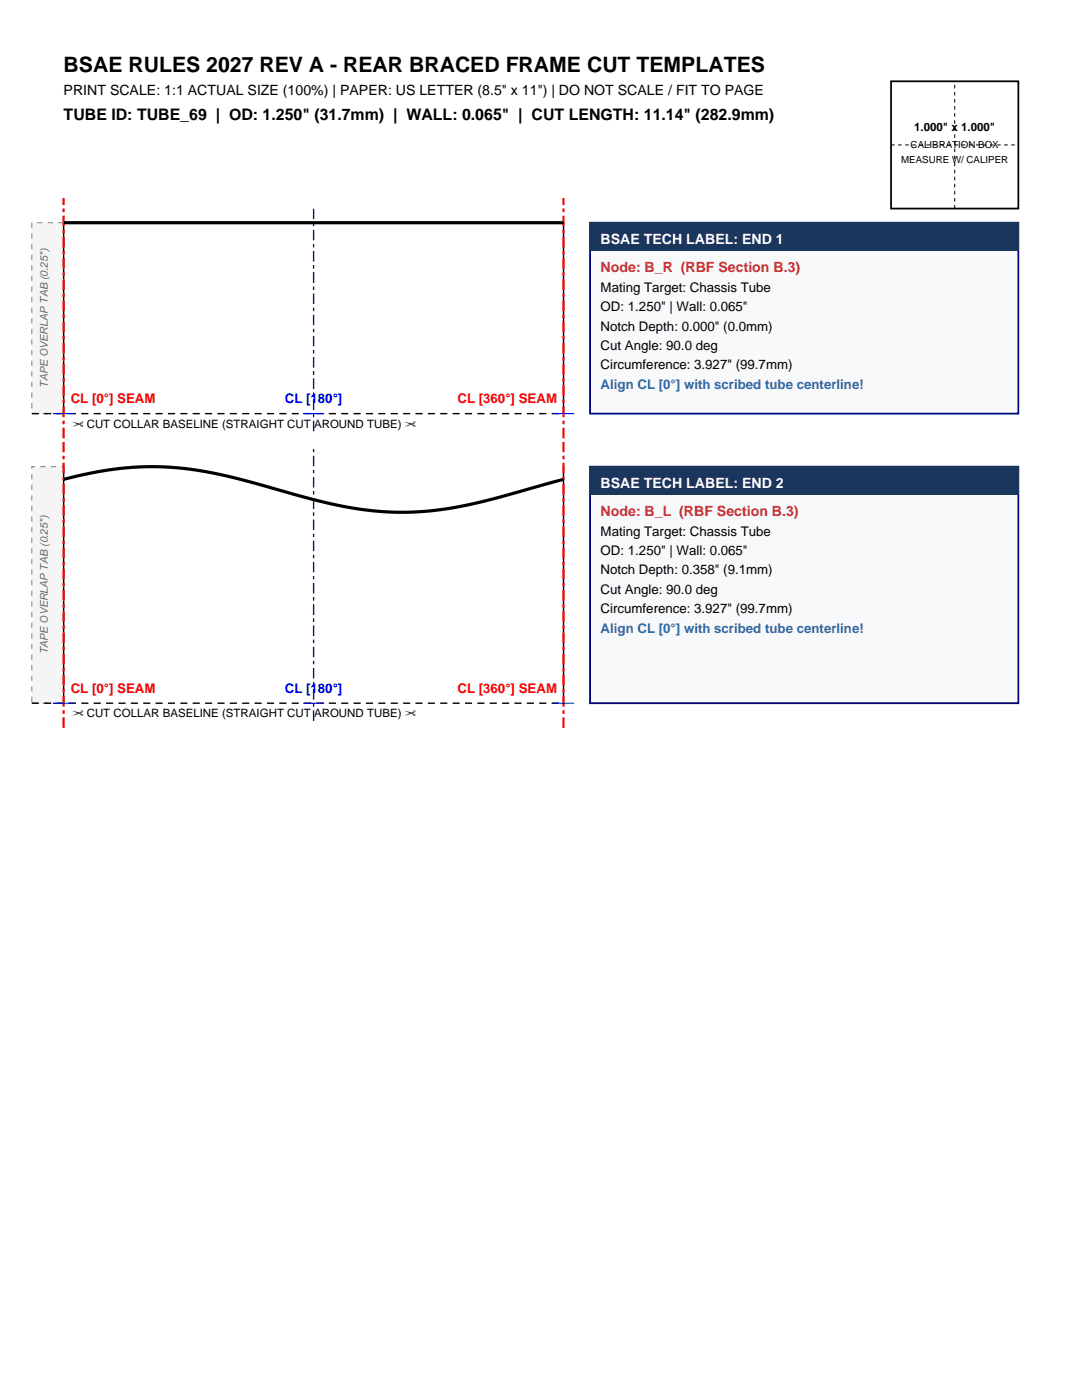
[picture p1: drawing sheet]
<svg xmlns="http://www.w3.org/2000/svg" width="216mm" height="279mm" viewBox="0 0 216 279" stroke-linecap="round" stroke-linejoin="round" font-family="sans-serif">
<defs><g id="words">
<text font-size="4.2" x="12.7" y="14.5">BSAE RULES 2027 REV A - REAR BRACED FRAME CUT TEMPLATES</text>
<text font-size="3.2" x="12.7" y="24">TUBE ID: TUBE_69 | OD: 1.250&quot; (31.7mm) | WALL: 0.065&quot; | CUT LENGTH: 11.14&quot; (282.9mm)</text>
<text font-size="2.8" x="12.7" y="19.1">PRINT SCALE: 1:1 ACTUAL SIZE (100%) | PAPER: US LETTER (8.5&quot; x 11&quot;) | DO NOT SCALE / FIT TO PAGE</text>
<g font-size="2.8" fill="#fff">
<text x="119.9" y="48.7">BSAE TECH LABEL: END 1</text>
<text x="119.9" y="97.4">BSAE TECH LABEL: END 2</text>
</g>
<g font-size="2.8" fill="#c53030">
<text x="119.9" y="54.3">Node: B_R (RBF Section B.3)</text>
<text x="119.9" y="103">Node: B_L (RBF Section B.3)</text>
</g>
<g font-size="2.6">
<text x="119.9" y="58.2">Mating Target: Chassis Tube</text>
<text x="119.9" y="62.1">OD: 1.250&quot; | Wall: 0.065&quot;</text>
<text x="119.9" y="66">Notch Depth: 0.000&quot; (0.0mm)</text>
<text x="119.9" y="69.8">Cut Angle: 90.0 deg</text>
<text x="119.9" y="73.7">Circumference: 3.927&quot; (99.7mm)</text>
<text x="119.9" y="106.9">Mating Target: Chassis Tube</text>
<text x="119.9" y="110.8">OD: 1.250&quot; | Wall: 0.065&quot;</text>
<text x="119.9" y="114.7">Notch Depth: 0.358&quot; (9.1mm)</text>
<text x="119.9" y="118.5">Cut Angle: 90.0 deg</text>
<text x="119.9" y="122.4">Circumference: 3.927&quot; (99.7mm)</text>
</g>
<g font-size="2.6" fill="#2b6cb0">
<text x="119.9" y="77.6">Align CL [0°] with scribed tube centerline!</text>
<text x="119.9" y="126.3">Align CL [0°] with scribed tube centerline!</text>
</g>
<g font-size="2.6" fill="#f00">
<text x="14.1" y="80.4">CL [0°] SEAM</text>
<text x="91.3" y="80.4">CL [360°] SEAM</text>
<text x="14.1" y="138.2">CL [0°] SEAM</text>
<text x="91.3" y="138.2">CL [360°] SEAM</text>
</g>
<g font-size="2.6" fill="#00f">
<text x="56.8" y="80.4">CL [180°]</text>
<text x="56.8" y="138.2">CL [180°]</text>
</g>
<g font-size="2.3">
<text x="182.4" y="26.1">1.000&quot; x 1.000&quot;</text>
<text x="14.5" y="85.4">✂ CUT COLLAR BASELINE (STRAIGHT CUT AROUND TUBE) ✂</text>
<text x="14.5" y="143.2">✂ CUT COLLAR BASELINE (STRAIGHT CUT AROUND TUBE) ✂</text>
</g>
<g font-size="2.1" fill="#696969">
<text x="9.5" y="77.3" transform="rotate(-90 9.5 77.3)">TAPE OVERLAP TAB (0.25&quot;)</text>
<text x="9.5" y="130.6" transform="rotate(-90 9.5 130.6)">TAPE OVERLAP TAB (0.25&quot;)</text>
</g>
<g font-size="1.9">
<text x="181.7" y="29.6">CALIBRATION BOX</text>
<text x="179.8" y="32.5">MEASURE W/ CALIPER</text>
</g>
</g></defs>
<path d="M177.8 16.2h25.4v25.4h-25.4z" fill="none" stroke="#000" stroke-width=".35"/>
<path d="M177.8 28.9h25.4M190.5 41.6v-25.4" fill="none" stroke="#000" stroke-width=".2" stroke-dasharray=".7 .7" stroke-linecap="butt"/>
<path d="M6.3 44.4h6.4v38.1h-6.4z" fill-rule="evenodd" fill="#f5f5f5" stroke="#808080" stroke-width=".2" stroke-dasharray="1.1 1.1" stroke-linecap="butt"/>
<path d="M6.3 82.5h106.1" fill="none" stroke="#000" stroke-width=".28" stroke-dasharray="1.4 1.1" stroke-linecap="butt"/>
<path d="M12.7 44.4v38.1M112.4 44.4v38.1" fill="none" stroke="#000" stroke-width=".28"/>
<path d="M12.7 87.5v-48M112.4 87.5v-48" fill="none" stroke="#f00" stroke-width=".42" stroke-dasharray="2.1 .7 .7 .7" stroke-linecap="butt"/>
<path d="M62.6 86.1v-45.2" fill="none" stroke="#00f" stroke-width=".28" stroke-dasharray="2.1 .7 .7 .7" stroke-linecap="butt"/>
<path d="M10.6 82.5h4.2M60.5 82.5h4.2M110.3 82.5h4.3" fill="none" stroke="#00f" stroke-width=".21"/>
<path d="M12.7 44.4h99.7" fill="none" stroke="#000" stroke-width=".63" stroke-linecap="butt"/>
<path d="M117.7 44.4h85.5v38.1h-85.5z" fill-rule="evenodd" fill="#f8f9fa" stroke="#000080" stroke-width=".35"/>
<path d="M117.7 44.4h85.5v5.7h-85.5z" fill-rule="evenodd" fill="#1a365d"/>
<path d="M6.3 93.1h6.4v47.2h-6.4z" fill-rule="evenodd" fill="#f5f5f5" stroke="#808080" stroke-width=".2" stroke-dasharray="1.1 1.1" stroke-linecap="butt"/>
<path d="M6.3 140.3h106.1" fill="none" stroke="#000" stroke-width=".28" stroke-dasharray="1.4 1.1" stroke-linecap="butt"/>
<path d="M12.7 93.1v47.2M112.4 93.1v47.2" fill="none" stroke="#000" stroke-width=".28"/>
<path d="M12.7 145.3v-57.1M112.4 145.3v-57.1" fill="none" stroke="#f00" stroke-width=".42" stroke-dasharray="2.1 .7 .7 .7" stroke-linecap="butt"/>
<path d="M62.6 143.9v-54.3" fill="none" stroke="#00f" stroke-width=".28" stroke-dasharray="2.1 .7 .7 .7" stroke-linecap="butt"/>
<path d="M10.6 140.3h4.2M60.5 140.3h4.2M110.3 140.3h4.3" fill="none" stroke="#00f" stroke-width=".21"/>
<path d="M12.7 95.7l6.4-1.5 5.5-.8 5.6-.3 5.6 .3 4.7 .6 5 1.1 16.4 4.4 6.1 1.5 6.4 .9 5.8 .3 6.1-.3 6.4-1 6.1-1.5 13.6-3.7" fill="none" stroke="#000" stroke-width=".63" stroke-linecap="butt"/>
<path d="M117.7 93.1h85.5v47.2h-85.5z" fill-rule="evenodd" fill="#f8f9fa" stroke="#000080" stroke-width=".35"/>
<path d="M117.7 93.1h85.5v5.7h-85.5z" fill-rule="evenodd" fill="#1a365d"/>
<use href="#words"/>
</svg>
